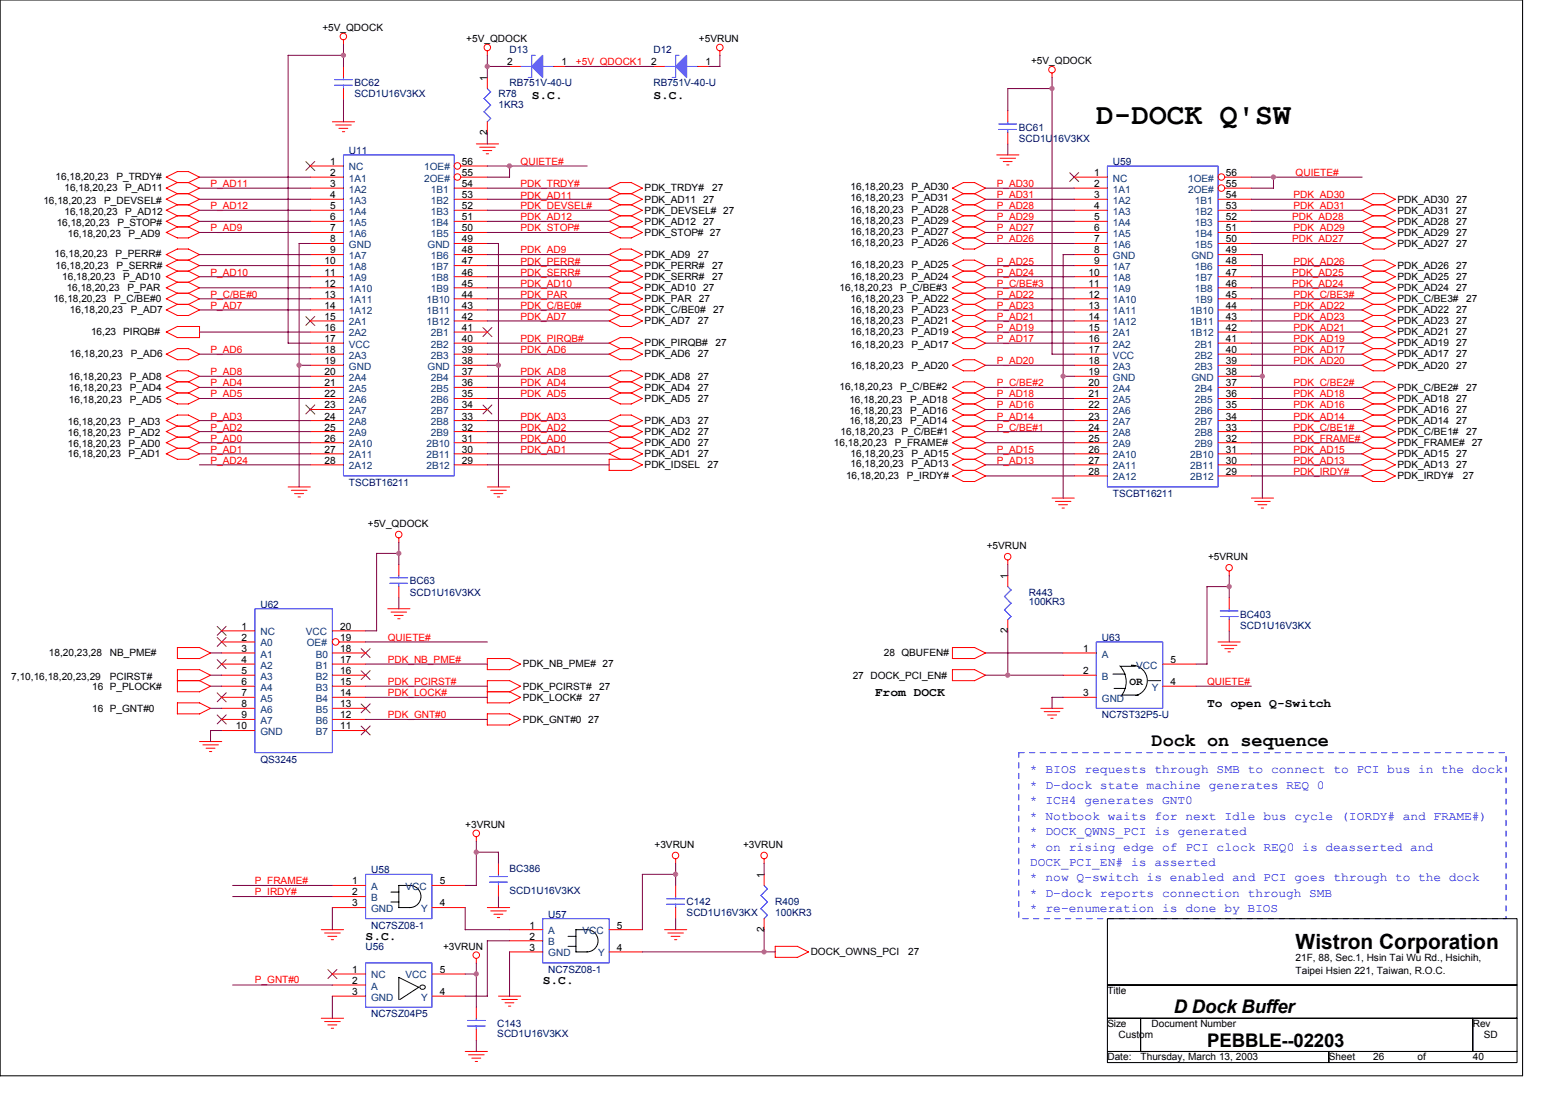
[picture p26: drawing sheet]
<svg xmlns="http://www.w3.org/2000/svg" width="297mm" height="210mm" viewBox="0 0 297 210" stroke-linecap="round" stroke-linejoin="round" font-family="sans-serif">
<defs><g id="words">
<text font-size="5.7" x="208.7" y="23.7">D-DOCK Q'SW</text>
<text font-size="4" x="246.7" y="180.8">Wistron Corporation</text>
<g font-size="3.6">
<text x="219.3" y="142.2">Dock on sequence</text>
<text x="223.5" y="193">D Dock Buffer</text>
<text x="229.8" y="199.4">PEBBLE--02203</text>
</g>
<g font-size="2.3">
<text x="101.2" y="18.8">S.C.</text>
<text x="124.4" y="18.8">S.C.</text>
<text x="166.6" y="132.6">From DOCK</text>
<text x="229.8" y="134.7">To open Q-Switch</text>
<text x="69.6" y="179">S.C.</text>
<text x="103.3" y="187.5">S.C.</text>
</g>
<g font-size="2.3" fill="#00f">
<text x="196.1" y="147.3">* BIOS requests through SMB to connect to PCI bus in the dock</text>
<text x="196.1" y="150.2">* D-dock state machine generates REQ 0</text>
<text x="196.1" y="153.2">* ICH4 generates GNT0</text>
<text x="196.1" y="156.1">* Notbook waits for next Idle bus cycle (IORDY# and FRAME#)</text>
<text x="196.1" y="159.1">* DOCK_QWNS_PCI is generated</text>
<text x="196.1" y="162">* on rising edge of PCI clock REQ0 is deasserted and</text>
<text x="196.1" y="165">DOCK_PCI_EN# is asserted</text>
<text x="196.1" y="167.9">* now Q-switch is enabled and PCI goes through to the dock</text>
<text x="196.1" y="170.8">* D-dock reports connection through SMB</text>
<text x="196.1" y="173.8">* re-enumeration is done by BIOS</text>
</g>
<text font-size="2.1" x="215.1" y="130.4">OR</text>
<g font-size="1.9">
<text x="61.4" y="5.9">+5V_QDOCK</text>
<text x="88.8" y="8">+5V_QDOCK</text>
<text x="133.1" y="8">+5VRUN</text>
<text x="92.8" y="15.4" transform="rotate(-90 92.8 15.4)">1</text>
<text x="96.6" y="12.4">2</text>
<text x="106.9" y="12.4">1</text>
<text x="124" y="12.4">2</text>
<text x="134.3" y="12.4">1</text>
<text x="196.3" y="12.2">+5V_QDOCK</text>
<text x="92.8" y="25.7" transform="rotate(-90 92.8 25.7)">2</text>
<text x="10.6" y="34.4">16,18,20,23</text>
<text x="22.2" y="34.4">P_TRDY#</text>
<text x="62.9" y="31.4">1</text>
<text x="62.9" y="33.5">2</text>
<text x="62.9" y="35.6">3</text>
<text x="87.9" y="33.5">55</text>
<text x="87.9" y="31.4">56</text>
<text x="87.9" y="35.6">54</text>
<text x="208.3" y="33.5">1</text>
<text x="208.3" y="35.6">2</text>
<text x="233.4" y="35.6">55</text>
<text x="233.4" y="33.5">56</text>
<text x="8.3" y="38.8">16,18,20,23</text>
<text x="12.3" y="36.5">16,18,20,23</text>
<text x="12.3" y="40.9">16,18,20,23</text>
<text x="19.9" y="38.8">P_DEVSEL#</text>
<text x="23.9" y="36.5">P_AD11</text>
<text x="23.9" y="40.9">P_AD12</text>
<text x="62.9" y="37.7">4</text>
<text x="62.9" y="39.8">5</text>
<text x="62.9" y="42">6</text>
<text x="87.9" y="42">51</text>
<text x="87.9" y="39.8">52</text>
<text x="87.9" y="37.7">53</text>
<text x="122.7" y="38.6">PDK_AD11</text>
<text x="122.7" y="36.5">PDK_TRDY#</text>
<text x="122.7" y="40.7">PDK_DEVSEL# 27</text>
<text x="133.9" y="38.6">27</text>
<text x="135.6" y="36.5">27</text>
<text x="161.9" y="36.3">16,18,20,23</text>
<text x="161.9" y="38.4">16,18,20,23</text>
<text x="161.9" y="40.5">16,18,20,23</text>
<text x="173.5" y="36.3">P_AD30</text>
<text x="173.5" y="38.4">P_AD31</text>
<text x="173.5" y="40.5">P_AD28</text>
<text x="208.3" y="37.7">3</text>
<text x="208.3" y="39.8">4</text>
<text x="208.3" y="42">5</text>
<text x="233.4" y="42">52</text>
<text x="233.4" y="39.8">53</text>
<text x="233.4" y="37.7">54</text>
<text x="266.1" y="40.7">PDK_AD31</text>
<text x="266.1" y="38.6">PDK_AD30</text>
<text x="277.3" y="40.7">27</text>
<text x="277.3" y="38.6">27</text>
<text x="10.8" y="43">16,18,20,23</text>
<text x="12.9" y="45.1">16,18,20,23</text>
<text x="22.4" y="43">P_STOP#</text>
<text x="24.5" y="45.1">P_AD9</text>
<text x="62.9" y="44.1">7</text>
<text x="62.9" y="46.2">8</text>
<text x="87.9" y="44.1">50</text>
<text x="87.9" y="46.2">49</text>
<text x="122.7" y="42.8">PDK_AD12</text>
<text x="122.7" y="44.9">PDK_STOP# 27</text>
<text x="133.9" y="42.8">27</text>
<text x="161.9" y="46.8">16,18,20,23</text>
<text x="161.9" y="44.7">16,18,20,23</text>
<text x="161.9" y="42.6">16,18,20,23</text>
<text x="173.5" y="46.8">P_AD26</text>
<text x="173.5" y="44.7">P_AD27</text>
<text x="173.5" y="42.6">P_AD29</text>
<text x="208.3" y="44.1">6</text>
<text x="208.3" y="46.2">7</text>
<text x="233.4" y="46.2">50</text>
<text x="233.4" y="44.1">51</text>
<text x="266.1" y="47">PDK_AD27</text>
<text x="266.1" y="44.9">PDK_AD29</text>
<text x="266.1" y="42.8">PDK_AD28</text>
<text x="277.3" y="47">27</text>
<text x="277.3" y="44.9">27</text>
<text x="277.3" y="42.8">27</text>
<text x="10.4" y="48.9">16,18,20,23</text>
<text x="10.6" y="51.2">16,18,20,23</text>
<text x="11.9" y="53.3">16,18,20,23</text>
<text x="22" y="48.9">P_PERR#</text>
<text x="22.2" y="51.2">P_SERR#</text>
<text x="23.4" y="53.3">P_AD10</text>
<text x="61.8" y="50.4">10</text>
<text x="61.8" y="52.5">11</text>
<text x="62.9" y="48.3">9</text>
<text x="87.9" y="52.5">46</text>
<text x="87.9" y="50.4">47</text>
<text x="87.9" y="48.3">48</text>
<text x="122.7" y="49.1">PDK_AD9</text>
<text x="122.7" y="51.2">PDK_PERR#</text>
<text x="122.7" y="53.3">PDK_SERR#</text>
<text x="132.9" y="49.1">27</text>
<text x="135.6" y="51.2">27</text>
<text x="135.6" y="53.3">27</text>
<text x="161.9" y="51">16,18,20,23</text>
<text x="161.9" y="53.3">16,18,20,23</text>
<text x="173.5" y="51">P_AD25</text>
<text x="173.5" y="53.3">P_AD24</text>
<text x="207.3" y="52.5">10</text>
<text x="208.3" y="48.3">8</text>
<text x="208.3" y="50.4">9</text>
<text x="233.4" y="52.5">47</text>
<text x="233.4" y="50.4">48</text>
<text x="233.4" y="48.3">49</text>
<text x="266.1" y="53.3">PDK_AD25</text>
<text x="266.1" y="51.2">PDK_AD26</text>
<text x="277.3" y="53.3">27</text>
<text x="277.3" y="51.2">27</text>
<text x="10.2" y="57.6">16,18,20,23</text>
<text x="12.7" y="55.5">16,18,20,23</text>
<text x="13.3" y="59.7">16,18,20,23</text>
<text x="21.8" y="57.6">P_C/BE#0</text>
<text x="24.3" y="55.5">P_PAR</text>
<text x="24.9" y="59.7">P_AD7</text>
<text x="61.8" y="54.6">12</text>
<text x="61.8" y="56.7">13</text>
<text x="61.8" y="58.8">14</text>
<text x="87.9" y="58.8">43</text>
<text x="87.9" y="56.7">44</text>
<text x="87.9" y="54.6">45</text>
<text x="122.7" y="55.5">PDK_AD10</text>
<text x="122.7" y="57.6">PDK_PAR</text>
<text x="122.7" y="59.7">PDK_C/BE0#</text>
<text x="133.1" y="57.6">27</text>
<text x="133.9" y="55.5">27</text>
<text x="135.8" y="59.7">27</text>
<text x="159.8" y="55.5">16,18,20,23</text>
<text x="161.9" y="57.6">16,18,20,23</text>
<text x="161.9" y="59.7">16,18,20,23</text>
<text x="171.4" y="55.5">P_C/BE#3</text>
<text x="173.5" y="57.6">P_AD22</text>
<text x="173.5" y="59.7">P_AD23</text>
<text x="207.3" y="54.6">11</text>
<text x="207.3" y="56.7">12</text>
<text x="207.3" y="58.8">13</text>
<text x="233.4" y="58.8">44</text>
<text x="233.4" y="56.7">45</text>
<text x="233.4" y="54.6">46</text>
<text x="266.1" y="59.7">PDK_AD22</text>
<text x="266.1" y="55.5">PDK_AD24</text>
<text x="266.1" y="57.6">PDK_C/BE3#</text>
<text x="277.3" y="59.7">27</text>
<text x="277.3" y="55.5">27</text>
<text x="279.2" y="57.6">27</text>
<text x="17.3" y="63.9">16,23 PIRQB#</text>
<text x="61.8" y="60.9">15</text>
<text x="61.8" y="63">16</text>
<text x="61.8" y="65.2">17</text>
<text x="87.9" y="60.9">42</text>
<text x="87.9" y="65.2">40</text>
<text x="87.9" y="63">41</text>
<text x="122.7" y="61.8">PDK_AD7</text>
<text x="122.7" y="66">PDK_PIRQB#</text>
<text x="132.9" y="61.8">27</text>
<text x="136.2" y="66">27</text>
<text x="161.9" y="61.8">16,18,20,23</text>
<text x="161.9" y="63.9">16,18,20,23</text>
<text x="173.5" y="61.8">P_AD21</text>
<text x="173.5" y="63.9">P_AD19</text>
<text x="207.3" y="60.9">14</text>
<text x="207.3" y="63">15</text>
<text x="207.3" y="65.2">16</text>
<text x="233.4" y="63">42</text>
<text x="233.4" y="60.9">43</text>
<text x="233.4" y="65.2">41</text>
<text x="266.1" y="66">PDK_AD19</text>
<text x="266.1" y="63.9">PDK_AD21</text>
<text x="266.1" y="61.8">PDK_AD23</text>
<text x="277.3" y="66">27</text>
<text x="277.3" y="63.9">27</text>
<text x="277.3" y="61.8">27</text>
<text x="13.3" y="68.1">16,18,20,23</text>
<text x="24.9" y="68.1">P_AD6</text>
<text x="61.8" y="67.2">18</text>
<text x="61.8" y="69.4">19</text>
<text x="61.8" y="71.5">20</text>
<text x="87.9" y="71.5">37</text>
<text x="87.9" y="67.2">39</text>
<text x="87.9" y="69.4">38</text>
<text x="122.7" y="68.1">PDK_AD6</text>
<text x="132.9" y="68.1">27</text>
<text x="161.9" y="70.2">16,18,20,23</text>
<text x="161.9" y="66.2">16,18,20,23</text>
<text x="173.5" y="70.2">P_AD20</text>
<text x="173.5" y="66.2">P_AD17</text>
<text x="207.3" y="67.2">17</text>
<text x="207.3" y="69.4">18</text>
<text x="207.3" y="71.5">19</text>
<text x="233.4" y="69.4">39</text>
<text x="233.4" y="67.2">40</text>
<text x="233.4" y="71.5">38</text>
<text x="266.1" y="70.2">PDK_AD20</text>
<text x="266.1" y="68.1">PDK_AD17</text>
<text x="277.3" y="70.2">27</text>
<text x="277.3" y="68.1">27</text>
<text x="13.1" y="72.3">16,18,20,23</text>
<text x="13.1" y="74.4">16,18,20,23</text>
<text x="13.1" y="76.8">16,18,20,23</text>
<text x="24.7" y="72.3">P_AD8</text>
<text x="24.7" y="74.4">P_AD4</text>
<text x="24.7" y="76.8">P_AD5</text>
<text x="61.8" y="73.6">21</text>
<text x="61.8" y="75.7">22</text>
<text x="61.8" y="77.8">23</text>
<text x="87.9" y="77.8">34</text>
<text x="87.9" y="75.7">35</text>
<text x="87.9" y="73.6">36</text>
<text x="122.7" y="74.4">PDK_AD4</text>
<text x="122.7" y="76.5">PDK_AD5</text>
<text x="122.7" y="72.3">PDK_AD8</text>
<text x="132.9" y="74.4">27</text>
<text x="132.9" y="76.5">27</text>
<text x="132.9" y="72.3">27</text>
<text x="159.8" y="74.2">16,18,20,23</text>
<text x="161.7" y="76.8">16,18,20,23</text>
<text x="171.4" y="74.2">P_C/BE#2</text>
<text x="173.3" y="76.8">P_AD18</text>
<text x="207.3" y="73.6">20</text>
<text x="207.3" y="75.7">21</text>
<text x="207.3" y="77.8">22</text>
<text x="233.4" y="77.8">35</text>
<text x="233.4" y="75.7">36</text>
<text x="233.4" y="73.6">37</text>
<text x="266.1" y="76.5">PDK_AD18</text>
<text x="266.1" y="74.4">PDK_C/BE2#</text>
<text x="277.3" y="76.5">27</text>
<text x="279.2" y="74.4">27</text>
<text x="12.9" y="81">16,18,20,23</text>
<text x="12.9" y="83.1">16,18,20,23</text>
<text x="24.5" y="81">P_AD3</text>
<text x="24.5" y="83.1">P_AD2</text>
<text x="61.8" y="79.9">24</text>
<text x="61.8" y="82">25</text>
<text x="87.9" y="82">32</text>
<text x="87.9" y="79.9">33</text>
<text x="122.7" y="82.9">PDK_AD2</text>
<text x="122.7" y="80.8">PDK_AD3</text>
<text x="132.9" y="82.9">27</text>
<text x="132.9" y="80.8">27</text>
<text x="160.1" y="82.9">16,18,20,23</text>
<text x="161.7" y="78.8">16,18,20,23</text>
<text x="161.7" y="80.8">16,18,20,23</text>
<text x="171.6" y="82.9">P_C/BE#1</text>
<text x="173.3" y="78.8">P_AD16</text>
<text x="173.3" y="80.8">P_AD14</text>
<text x="207.3" y="79.9">23</text>
<text x="207.3" y="82">24</text>
<text x="233.4" y="82">33</text>
<text x="233.4" y="79.9">34</text>
<text x="266.1" y="78.6">PDK_AD16</text>
<text x="266.1" y="80.8">PDK_AD14</text>
<text x="266.1" y="82.9">PDK_C/BE1#</text>
<text x="277.3" y="78.6">27</text>
<text x="277.3" y="80.8">27</text>
<text x="279.2" y="82.9">27</text>
<text x="12.9" y="85.2">16,18,20,23</text>
<text x="12.9" y="87.1">16,18,20,23</text>
<text x="24.5" y="85.2">P_AD0</text>
<text x="24.5" y="87.1">P_AD1</text>
<text x="61.8" y="84.1">26</text>
<text x="61.8" y="86.2">27</text>
<text x="61.8" y="88.3">28</text>
<text x="87.9" y="88.3">29</text>
<text x="87.9" y="86.2">30</text>
<text x="87.9" y="84.1">31</text>
<text x="122.7" y="85">PDK_AD0</text>
<text x="122.7" y="87.1">PDK_AD1</text>
<text x="122.7" y="89.2">PDK_IDSEL</text>
<text x="132.9" y="85">27</text>
<text x="132.9" y="87.1">27</text>
<text x="134.7" y="89.2">27</text>
<text x="158.8" y="85">16,18,20,23</text>
<text x="161.9" y="87.1">16,18,20,23</text>
<text x="161.9" y="89">16,18,20,23</text>
<text x="170.4" y="85">P_FRAME#</text>
<text x="173.5" y="87.1">P_AD15</text>
<text x="173.5" y="89">P_AD13</text>
<text x="207.3" y="84.1">25</text>
<text x="207.3" y="86.2">26</text>
<text x="207.3" y="88.3">27</text>
<text x="233.4" y="88.3">30</text>
<text x="233.4" y="86.2">31</text>
<text x="233.4" y="84.1">32</text>
<text x="266.1" y="87.1">PDK_AD15</text>
<text x="266.1" y="89.2">PDK_AD13</text>
<text x="266.1" y="85">PDK_FRAME# 27</text>
<text x="277.3" y="87.1">27</text>
<text x="277.3" y="89.2">27</text>
<text x="161.1" y="91.3">16,18,20,23</text>
<text x="172.7" y="91.3">P_IRDY#</text>
<text x="207.3" y="90.4">28</text>
<text x="233.4" y="90.4">29</text>
<text x="266.1" y="91.3">PDK_IRDY#</text>
<text x="278.5" y="91.3">27</text>
<text x="70" y="100.4">+5V_QDOCK</text>
<text x="187.9" y="104.6">+5VRUN</text>
<text x="230" y="106.7">+5VRUN</text>
<text x="191.9" y="110.3" transform="rotate(-90 191.9 110.3)">1</text>
<text x="46" y="120">1</text>
<text x="64.8" y="120">20</text>
<text x="9.3" y="125">18,20,23,28</text>
<text x="20.9" y="125">NB_PME#</text>
<text x="46" y="122.1">2</text>
<text x="46" y="124.2">3</text>
<text x="64.8" y="122.1">19</text>
<text x="64.8" y="124.2">18</text>
<text x="168.3" y="125">28 QBUFEN#</text>
<text x="191.9" y="120.6" transform="rotate(-90 191.9 120.6)">2</text>
<text x="206.2" y="124.2">1</text>
<text x="2.2" y="129.5">7,10,16,18,20,23,29</text>
<text x="17.5" y="131.3">16 P_PLOCK#</text>
<text x="20.9" y="129.5">PCIRST#</text>
<text x="46" y="126.3">4</text>
<text x="46" y="128.4">5</text>
<text x="46" y="130.5">6</text>
<text x="64.8" y="126.3">17</text>
<text x="64.8" y="128.4">16</text>
<text x="64.8" y="130.5">15</text>
<text x="99.5" y="127.1">PDK_NB_PME# 27</text>
<text x="99.5" y="131.3">PDK_PCIRST#</text>
<text x="114.1" y="131.3">27</text>
<text x="162.4" y="129.2">27 DOCK_PCI_EN#</text>
<text x="206.2" y="128.4">2</text>
<text x="222.9" y="126.3">5</text>
<text x="222.9" y="130.5">4</text>
<text x="17.5" y="135.6">16 P_GNT#0</text>
<text x="46" y="132.6">7</text>
<text x="46" y="134.7">8</text>
<text x="46" y="136.8">9</text>
<text x="64.8" y="132.6">14</text>
<text x="64.8" y="134.7">13</text>
<text x="64.8" y="136.8">12</text>
<text x="99.5" y="133.5">PDK_LOCK#</text>
<text x="99.5" y="137.7">PDK_GNT#0 27</text>
<text x="112.2" y="133.5">27</text>
<text x="206.2" y="132.6">3</text>
<text x="44.9" y="138.9">10</text>
<text x="64.8" y="138.9">11</text>
<text x="88.6" y="157.7">+3VRUN</text>
<text x="124.6" y="161.5">+3VRUN</text>
<text x="141.5" y="161.5">+3VRUN</text>
<text x="145.5" y="167.2" transform="rotate(-90 145.5 167.2)">1</text>
<text x="67.1" y="168.4">1</text>
<text x="67.1" y="170.6">2</text>
<text x="67.1" y="172.7">3</text>
<text x="83.7" y="168.4">5</text>
<text x="83.7" y="172.7">4</text>
<text x="100.8" y="176.9">1</text>
<text x="100.8" y="179">2</text>
<text x="117.5" y="176.9">5</text>
<text x="145.5" y="177.5" transform="rotate(-90 145.5 177.5)">2</text>
<text x="67.1" y="185.3">1</text>
<text x="83.7" y="185.3">5</text>
<text x="84.4" y="180.9">+3VRUN</text>
<text x="100.8" y="181.1">3</text>
<text x="117.5" y="181.1">4</text>
<text x="154.4" y="181.9">DOCK_OWNS_PCI</text>
<text x="172.9" y="181.9">27</text>
<text x="246.7" y="183">21F, 88, Sec.1, Hsin Tai Wu Rd., Hsichih,</text>
<text x="246.7" y="185.5">Taipei Hsien 221, Taiwan, R.O.C.</text>
<text x="67.1" y="187.4">2</text>
<text x="67.1" y="189.5">3</text>
<text x="83.7" y="189.5">4</text>
<text x="210.9" y="189.3">Title</text>
<text x="210.9" y="195.6">Size</text>
<text x="213" y="197.8">Custom</text>
<text x="219.3" y="195.6">Document Number</text>
<text x="280.4" y="195.6">Rev</text>
<text x="282.5" y="197.8">SD</text>
<text x="210.9" y="202">Date:</text>
<text x="217.2" y="202">Thursday, March 13, 2003</text>
<text x="253" y="202">Sheet</text>
<text x="261.4" y="202">26</text>
<text x="269.9" y="202">of</text>
<text x="280.4" y="202">40</text>
</g>
<g font-size="1.9" fill="#000080">
<text x="97" y="10.1">D13</text>
<text x="124.4" y="10.1">D12</text>
<text x="67.5" y="16.4">BC62</text>
<text x="97" y="16.4">RB751V-40-U</text>
<text x="124.4" y="16.4">RB751V-40-U</text>
<text x="67.5" y="18.6">SCD1U16V3KX</text>
<text x="94.9" y="18.6">R78</text>
<text x="94.9" y="20.7">1KR3</text>
<text x="66.4" y="29.3">U11</text>
<text x="194" y="24.9">BC61</text>
<text x="194" y="27">SCD1U16V3KX</text>
<text x="211.9" y="31.4">U59</text>
<text x="66.4" y="92.6">TSCBT16211</text>
<text x="211.9" y="94.7">TSCBT16211</text>
<text x="78" y="111.3">BC63</text>
<text x="78" y="113.4">SCD1U16V3KX</text>
<text x="195.9" y="113.4">R443</text>
<text x="49.6" y="115.7">U62</text>
<text x="195.9" y="115.3">100KR3</text>
<text x="236.2" y="117.6">BC403</text>
<text x="236.2" y="119.8">SCD1U16V3KX</text>
<text x="209.8" y="122.1">U63</text>
<text x="209.8" y="136.8">NC7ST32P5-U</text>
<text x="49.6" y="145.3">QS3245</text>
<text x="70.7" y="166.3">U58</text>
<text x="97" y="166.1">BC386</text>
<text x="97" y="170.3">SCD1U16V3KX</text>
<text x="130.7" y="172.5">C142</text>
<text x="147.6" y="172.5">R409</text>
<text x="70.7" y="176.9">NC7SZ08-1</text>
<text x="104.4" y="174.8">U57</text>
<text x="130.7" y="174.6">SCD1U16V3KX</text>
<text x="147.6" y="174.6">100KR3</text>
<text x="69.6" y="180.9">U56</text>
<text x="104.4" y="185.3">NC7SZ08-1</text>
<text x="70.7" y="193.8">NC7SZ04P5</text>
<text x="94.7" y="195.6">C143</text>
<text x="94.7" y="197.5">SCD1U16V3KX</text>
</g>
<g font-size="1.9" fill="#f00">
<text x="109.7" y="12.4">+5V_QDOCK1</text>
<text x="40.1" y="35.6">P_AD11</text>
<text x="99.1" y="35.6">PDK_TRDY#</text>
<text x="99.1" y="31.4">QUIETE#</text>
<text x="189.8" y="35.6">P_AD30</text>
<text x="246.7" y="33.5">QUIETE#</text>
<text x="40.1" y="39.9">P_AD12</text>
<text x="99.1" y="39.9">PDK_DEVSEL#</text>
<text x="99.1" y="42">PDK_AD12</text>
<text x="99.1" y="38">PDK_AD11</text>
<text x="189.8" y="37.7">P_AD31</text>
<text x="189.8" y="39.9">P_AD28</text>
<text x="189.8" y="42">P_AD29</text>
<text x="246.1" y="42">PDK_AD28</text>
<text x="246.3" y="39.9">PDK_AD31</text>
<text x="246.3" y="37.7">PDK_AD30</text>
<text x="40.1" y="44.1">P_AD9</text>
<text x="99.1" y="44.1">PDK_STOP#</text>
<text x="189.8" y="44.1">P_AD27</text>
<text x="189.8" y="46.2">P_AD26</text>
<text x="246.1" y="46.2">PDK_AD27</text>
<text x="246.3" y="44.1">PDK_AD29</text>
<text x="40.1" y="52.5">P_AD10</text>
<text x="99.1" y="52.5">PDK_SERR#</text>
<text x="99.1" y="50.4">PDK_PERR#</text>
<text x="99.1" y="48.3">PDK_AD9</text>
<text x="189.8" y="50.4">P_AD25</text>
<text x="189.8" y="52.5">P_AD24</text>
<text x="246.1" y="52.5">PDK_AD25</text>
<text x="246.3" y="50.4">PDK_AD26</text>
<text x="40.1" y="56.7">P_C/BE#0</text>
<text x="40.1" y="58.8">P_AD7</text>
<text x="99.1" y="54.6">PDK_AD10</text>
<text x="99.1" y="56.7">PDK_PAR</text>
<text x="99.1" y="58.8">PDK_C/BE0#</text>
<text x="189.8" y="56.7">P_AD22</text>
<text x="189.8" y="54.6">P_C/BE#3</text>
<text x="189.8" y="58.8">P_AD23</text>
<text x="246.1" y="54.6">PDK_AD24</text>
<text x="246.3" y="58.8">PDK_AD22</text>
<text x="246.3" y="56.7">PDK_C/BE3#</text>
<text x="99.1" y="65.2">PDK_PIRQB#</text>
<text x="99.1" y="60.9">PDK_AD7</text>
<text x="189.8" y="60.9">P_AD21</text>
<text x="189.8" y="65.2">P_AD17</text>
<text x="189.8" y="63">P_AD19</text>
<text x="246.3" y="63">PDK_AD21</text>
<text x="246.3" y="65.2">PDK_AD19</text>
<text x="246.3" y="60.9">PDK_AD23</text>
<text x="40.1" y="71.5">P_AD8</text>
<text x="40.1" y="67.3">P_AD6</text>
<text x="99.1" y="71.5">PDK_AD8</text>
<text x="99.1" y="67.3">PDK_AD6</text>
<text x="189.8" y="69.4">P_AD20</text>
<text x="246.3" y="69.4">PDK_AD20</text>
<text x="246.3" y="67.3">PDK_AD17</text>
<text x="40.1" y="75.7">P_AD5</text>
<text x="40.1" y="73.6">P_AD4</text>
<text x="99.1" y="75.7">PDK_AD5</text>
<text x="99.1" y="73.6">PDK_AD4</text>
<text x="189.8" y="77.8">P_AD16</text>
<text x="189.8" y="75.7">P_AD18</text>
<text x="189.8" y="73.6">P_C/BE#2</text>
<text x="246.3" y="73.6">PDK_C/BE2#</text>
<text x="246.3" y="77.8">PDK_AD16</text>
<text x="246.3" y="75.7">PDK_AD18</text>
<text x="40.1" y="79.9">P_AD3</text>
<text x="40.1" y="82">P_AD2</text>
<text x="99.1" y="82">PDK_AD2</text>
<text x="99.1" y="79.9">PDK_AD3</text>
<text x="189.8" y="79.9">P_AD14</text>
<text x="189.8" y="82">P_C/BE#1</text>
<text x="246.3" y="79.9">PDK_AD14</text>
<text x="246.3" y="82">PDK_C/BE1#</text>
<text x="40.1" y="86.2">P_AD1</text>
<text x="40.1" y="84.1">P_AD0</text>
<text x="40.1" y="88.3">P_AD24</text>
<text x="99.1" y="84.1">PDK_AD0</text>
<text x="99.1" y="86.2">PDK_AD1</text>
<text x="189.8" y="86.2">P_AD15</text>
<text x="189.8" y="88.3">P_AD13</text>
<text x="246.3" y="88.3">PDK_AD13</text>
<text x="246.3" y="84.1">PDK_FRAME#</text>
<text x="246.3" y="86.2">PDK_AD15</text>
<text x="246.3" y="90.4">PDK_IRDY#</text>
<text x="73.8" y="122.1">QUIETE#</text>
<text x="73.8" y="130.5">PDK_PCIRST#</text>
<text x="73.8" y="126.3">PDK_NB_PME#</text>
<text x="229.8" y="130.5">QUIETE#</text>
<text x="73.8" y="132.6">PDK_LOCK#</text>
<text x="73.8" y="136.8">PDK_GNT#0</text>
<text x="48.5" y="170.6">P_IRDY#</text>
<text x="48.5" y="168.4">P_FRAME#</text>
<text x="48.5" y="187.2">P_GNT#0</text>
</g>
<g font-size="1.9" fill="#004080">
<text x="66.4" y="32.5">NC</text>
<text x="66.4" y="34.6">1A1</text>
<text x="80.8" y="34.6">2OE#</text>
<text x="80.8" y="32.5">1OE#</text>
<text x="211.9" y="34.6">NC</text>
<text x="226.2" y="34.6">1OE#</text>
<text x="66.4" y="36.7">1A2</text>
<text x="66.4" y="38.8">1A3</text>
<text x="66.4" y="40.9">1A4</text>
<text x="82" y="40.9">1B3</text>
<text x="82" y="38.8">1B2</text>
<text x="82" y="36.7">1B1</text>
<text x="211.9" y="36.7">1A1</text>
<text x="211.9" y="38.8">1A2</text>
<text x="211.9" y="40.9">1A3</text>
<text x="226.2" y="36.7">2OE#</text>
<text x="227.5" y="40.9">1B2</text>
<text x="227.5" y="38.8">1B1</text>
<text x="66.4" y="43">1A5</text>
<text x="66.4" y="45.1">1A6</text>
<text x="66.4" y="47.2">GND</text>
<text x="81.4" y="47.2">GND</text>
<text x="82" y="45.1">1B5</text>
<text x="82" y="43">1B4</text>
<text x="211.9" y="43">1A4</text>
<text x="211.9" y="45.1">1A5</text>
<text x="211.9" y="47.2">1A6</text>
<text x="227.5" y="47.2">1B5</text>
<text x="227.5" y="45.1">1B4</text>
<text x="227.5" y="43">1B3</text>
<text x="66.4" y="49.3">1A7</text>
<text x="66.4" y="51.5">1A8</text>
<text x="66.4" y="53.6">1A9</text>
<text x="82" y="53.6">1B8</text>
<text x="82" y="51.5">1B7</text>
<text x="82" y="49.3">1B6</text>
<text x="211.9" y="49.3">GND</text>
<text x="211.9" y="51.5">1A7</text>
<text x="211.9" y="53.6">1A8</text>
<text x="226.9" y="49.3">GND</text>
<text x="227.5" y="53.6">1B7</text>
<text x="227.5" y="51.5">1B6</text>
<text x="66.4" y="55.7">1A10</text>
<text x="66.4" y="57.8">1A11</text>
<text x="66.4" y="59.9">1A12</text>
<text x="81.2" y="59.9">1B11</text>
<text x="81.2" y="57.8">1B10</text>
<text x="82" y="55.7">1B9</text>
<text x="211.9" y="55.7">1A9</text>
<text x="211.9" y="57.8">1A10</text>
<text x="211.9" y="59.9">1A11</text>
<text x="226.6" y="59.9">1B10</text>
<text x="227.5" y="57.8">1B9</text>
<text x="227.5" y="55.7">1B8</text>
<text x="66.4" y="62">2A1</text>
<text x="66.4" y="64.1">2A2</text>
<text x="81.2" y="62">1B12</text>
<text x="82" y="64.1">2B1</text>
<text x="211.9" y="62">1A12</text>
<text x="211.9" y="64.1">2A1</text>
<text x="226.6" y="64.1">1B12</text>
<text x="226.6" y="62">1B11</text>
<text x="66.4" y="66.2">VCC</text>
<text x="66.4" y="68.3">2A3</text>
<text x="66.4" y="70.4">GND</text>
<text x="81.4" y="70.4">GND</text>
<text x="82" y="68.3">2B3</text>
<text x="82" y="66.2">2B2</text>
<text x="211.9" y="66.2">2A2</text>
<text x="211.9" y="68.3">VCC</text>
<text x="211.9" y="70.4">2A3</text>
<text x="227.5" y="70.4">2B3</text>
<text x="227.5" y="68.3">2B2</text>
<text x="227.5" y="66.2">2B1</text>
<text x="66.4" y="72.5">2A4</text>
<text x="66.4" y="74.6">2A5</text>
<text x="66.4" y="76.8">2A6</text>
<text x="82" y="76.8">2B6</text>
<text x="82" y="74.6">2B5</text>
<text x="82" y="72.5">2B4</text>
<text x="211.9" y="72.5">GND</text>
<text x="211.9" y="74.6">2A4</text>
<text x="211.9" y="76.8">2A5</text>
<text x="226.9" y="72.5">GND</text>
<text x="227.5" y="76.8">2B5</text>
<text x="227.5" y="74.6">2B4</text>
<text x="66.4" y="78.8">2A7</text>
<text x="66.4" y="81">2A8</text>
<text x="66.4" y="83.1">2A9</text>
<text x="82" y="83.1">2B9</text>
<text x="82" y="81">2B8</text>
<text x="82" y="78.8">2B7</text>
<text x="211.9" y="78.8">2A6</text>
<text x="211.9" y="81">2A7</text>
<text x="211.9" y="83.1">2A8</text>
<text x="227.5" y="83.1">2B8</text>
<text x="227.5" y="81">2B7</text>
<text x="227.5" y="78.8">2B6</text>
<text x="66.4" y="85.2">2A10</text>
<text x="66.4" y="87.3">2A11</text>
<text x="66.4" y="89.4">2A12</text>
<text x="81.2" y="89.4">2B12</text>
<text x="81.2" y="87.3">2B11</text>
<text x="81.2" y="85.2">2B10</text>
<text x="211.9" y="85.2">2A9</text>
<text x="211.9" y="87.3">2A10</text>
<text x="211.9" y="89.4">2A11</text>
<text x="226.6" y="89.4">2B11</text>
<text x="226.6" y="87.3">2B10</text>
<text x="227.5" y="85.2">2B9</text>
<text x="211.9" y="91.5">2A12</text>
<text x="226.6" y="91.5">2B12</text>
<text x="49.6" y="121">NC</text>
<text x="49.6" y="123.1">A0</text>
<text x="49.6" y="125.2">A1</text>
<text x="58.2" y="121">VCC</text>
<text x="58.4" y="123.1">OE#</text>
<text x="60.1" y="125.2">B0</text>
<text x="209.8" y="125.2">A</text>
<text x="49.6" y="127.3">A2</text>
<text x="49.6" y="129.5">A3</text>
<text x="49.6" y="131.6">A4</text>
<text x="60.1" y="127.3">B1</text>
<text x="60.1" y="129.5">B2</text>
<text x="60.1" y="131.6">B3</text>
<text x="209.8" y="129.5">B</text>
<text x="216.3" y="127.3">VCC</text>
<text x="219.3" y="131.6">Y</text>
<text x="49.6" y="133.7">A5</text>
<text x="49.6" y="135.8">A6</text>
<text x="49.6" y="137.9">A7</text>
<text x="60.1" y="133.7">B4</text>
<text x="60.1" y="135.8">B5</text>
<text x="60.1" y="137.9">B6</text>
<text x="209.8" y="133.7">GND</text>
<text x="49.6" y="140">GND</text>
<text x="60.1" y="140">B7</text>
<text x="70.7" y="169.5">A</text>
<text x="70.7" y="171.6">B</text>
<text x="70.7" y="173.7">GND</text>
<text x="77.2" y="169.5">VCC</text>
<text x="80.2" y="173.7">Y</text>
<text x="104.4" y="177.9">A</text>
<text x="110.9" y="177.9">VCC</text>
<text x="104.4" y="180">B</text>
<text x="104.4" y="182.2">GND</text>
<text x="113.9" y="182.2">Y</text>
<text x="70.7" y="186.4">NC</text>
<text x="70.7" y="188.5">A</text>
<text x="70.7" y="190.6">GND</text>
<text x="77.2" y="186.4">VCC</text>
<text x="80.2" y="190.6">Y</text>
</g>
</g></defs>
<g fill="none" stroke="#000" stroke-width=".19">
<path d="M0 0h289.9v204.9h-289.9zM211.9 128.4h2.3M212.1 131.1h2.1M213.2 126.8a4.4 4.4 0 0 1 .2 5.9M213.4 126.9h2.8M213.6 132.4h3.2M215.5 126.7a2.94 2.94 0 0 1 2.9 2.5 2.94 2.94 0 0 1-2.1 3.3M218.7 129.6h2.3M74.4 169.9h1.5M74.4 171.8h1.5M78 172.9a2.11 2.11 0 0 0 2.2-2.1 2.11 2.11 0 0 0-2.2-2.1h-2.1v4.2h2.2M108.2 178.4h1.5"/>
<path d="M109.6 177.1h2.2a2.12 2.12 0 0 1 2.1 2.1 2.12 2.12 0 0 1-2.1 2.1M109.7 177.1v4.2h2.1M210.9 175h78v12.6h-78zM79.7 188l-3.6 2.4M79.8 188.1l-3.9-1.9v4.2M108.2 180.3h1.5M210.9 187.6h78v6.4h-78zM210.9 194h6.3v6.3h-6.3zM217.2 194h63.2v6.3h-63.2zM280.4 194h8.5v6.3h-8.5zM210.9 200.3h42.1v2.1h-42.1zM253 200.3h35.9v2.1h-35.9z"/>
<circle cx="80.5" cy="188" r=".48"/>
</g>
<path d="M194 143.4h92.8v31.6h-92.8v-31.6" fill="none" stroke="#00f" stroke-width=".19" stroke-dasharray="1 1 1 1 1 1 1 1"/>
<g fill="none" stroke="#f00" stroke-width=".19">
<path d="M65.4 7.6v.8M65.4 12.6v2.2M65.4 16.9v2.1M92.8 9.7v.9M92.8 14.7v2.2M97 12.7h2.1M105.4 12.7h2.2M124.4 12.7h2.1M132.9 12.7h2.1M137.1 9.7v.9M200.3 13.9v.9M31.6 33.7l2.2 1.1"/>
<path d="M31.6 35.8l2.2 1.1-2.1 1.1 2.1 1M33.8 34.8h2.1l2.1 1.1M33.8 36.9h2.1l2.1 1.1M33.8 39h2.1l2.1 1.1M33.8 32.7h2.1l2.1 1.1M33.8 32.7l-2.1 1M33.8 34.8l-2.1 1M33.8 39l-2.1 1 2.1 1.1M38 33.7l-2.1 1.1M38 38l-2.1 1M38 35.8l-2.1 1.1M59.1 31.6h6.3"/>
<path d="M59.1 33.7h6.3M59.1 35.8h6.3M59.1 38h6.3M63.3 23.2h4.2M63.9 23.8h3M64.5 24.4h1.7M65.2 25.1h.4M86.5 35.8h6.3M86.5 38h6.3M87.7 31.6h5.1M87.7 33.7h5.1M90.7 27.4h4.2"/>
<path d="M91.3 28h3M91.9 28.7h1.7M92.6 29.3h.4M92.8 23.2v2.1M116 35.8l2.1 1.1h2.1M116 37.9l2.1 1.1h2.1M118.1 34.8h2.1M118.1 36.9l-2.1 1.1M118.1 34.8l-2.1 1M118.1 39l-2.1 1M120.2 34.8l2.1 1-2.1 1.1 2.1 1.1M122.3 38l-2.1 1 2.1 1.1"/>
<path d="M181.3 35.8l2.1 1.1-2 1.1M181.3 37.9l2.1 1.1M183.4 36.9h2.2M183.4 39h2.2M183.4 34.8h2.2M183.5 34.8l-2.1 1M183.5 39l-2.1 1M185.6 34.8l2.1 1.1M187.7 35.8l-2.2 1.1 2.2 1.1M187.7 38l-2.2 1 2.2 1.1M189.8 29.5h4.2M190.4 30.1h3"/>
<path d="M191 30.8h1.7M191.7 31.4h.4M191.9 21.1v2.1M191.9 25.3v2.1M204.5 33.7h6.4M204.5 35.8h6.4M204.5 38h6.4M231.9 38h6.4M233.2 33.7h5.1M233.2 35.8h5.1M261.4 36.9h2.2l2.1 1.1M261.5 39l-2.2 1 2.1 1.1h2.2l2.1 1.1"/>
<path d="M261.5 36.9l-2.2 1 2.1 1.1h2.2l2.1 1.1M265.7 38l-2.2 1M31.6 48.5l2.2 1.1M31.6 50.6l2.2 1-2.2 1.1 2.2 1-2.1 1.1M31.6 54.8l2.2 1.1-2.1 1M31.6 42.1l2.2 1.1-2.1 1.1 2.1 1M31.6 56.9l2.2 1.1M31.7 48.5l2.1-1.1h2.1l2.1 1.1M33.8 49.6h2.1l2.1 1M33.8 53.8h2.1l2.1 1M33.8 55.9h2.1l2.1 1M33.8 41.1h2.1l2.1 1.1"/>
<path d="M33.8 43.2h2.1l2.1 1.1M33.8 51.6h2.1l2.1 1.1M33.8 58h2.1l2.1 1.1M33.8 45.3h2.1M33.8 41.1l-2.1 1.1M33.8 49.5l-2.1 1.1M33.8 58l-2.1 1 2.1 1.1M38 48.5l-2.1 1.1M38 54.8l-2.1 1.1M38 42.2l-2.1 1M38 50.6l-2.1 1.1M38 56.9l-2.1 1.1"/>
<path d="M38 40l-2.1 1.1M38 44.3l-2.1 1M38 52.7l-2.1 1.1M38 59l-2.1 1.1M59.1 40h6.3M59.1 42.2h6.3M59.1 44.3h6.3M59.1 46.4h6.3M59.1 48.5h6.3M59.1 50.6h6.3M59.1 52.7h6.3M59.1 54.8h6.3"/>
<path d="M59.1 56.9h6.3M59.1 59h6.3M86.5 40h6.3M86.5 42.2h6.3M86.5 44.3h6.3M86.5 46.4h6.3M86.5 48.5h6.3M86.5 50.6h6.3M86.5 52.7h6.3M86.5 54.8h6.3M86.5 56.9h6.3M86.5 59h6.3"/>
<path d="M116 48.5l2.1 1.1h2.1M116 52.7l2.1 1.1h2.1M116 54.8l2.1 1.1h2.1M116 40l2.1 1.1h2.1M116 42.1l2.1 1.1h2.1M116 50.6l2.1 1h2.1M116 59l2.1 1.1h2.1M116 56.9l2.1 1.1h2.1M116 44.3l2.1 1h2.1l2.1-1M118.1 47.4h2.1M118.1 53.7l-2.1 1.1M118.1 47.4l-2.1 1.1"/>
<path d="M118.1 41.1l-2.1 1.1M118.1 49.5l-2.1 1.1M118.1 51.6l-2.1 1.1M118.1 55.8l-2.1 1.1M118.1 58l-2.1 1M118.1 43.2l-2.1 1.1M120.2 53.8l2.1 1-2.1 1.1M120.2 47.4l2.1 1.1-2.1 1.1 2.1 1-2.1 1.1 2.1 1M120.2 55.9l2.1 1-2.1 1.1 2.1 1.1M122.3 40l-2.1 1.1 2.1 1.1-2.1 1 2.1 1.1M122.3 52.7l-2.1 1.1M122.3 59l-2.1 1.1"/>
<path d="M181.3 50.6l2.1 1-2 1.1M181.3 52.7l2.1 1.1-2 1M181.3 54.8l2.1 1.1-2 1M181.3 56.9l2.1 1.1M181.3 59l2.1 1.1-2 1M181.3 44.3l2.2 1-2.1 1.1M181.3 46.4l2.1 1M181.3 42.1l2.2 1.1-2.1 1.1M181.3 40l2.1 1.1M183.4 47.4h2.2M183.4 53.8h2.2M183.4 55.9h2.2"/>
<path d="M183.4 41.1h2.2M183.4 43.2h2.2M183.4 51.6h2.2M183.4 58h2.2M183.4 45.3h2.2M183.4 49.6h2.2M183.5 49.5l-2.1 1.1M183.5 58l-2.1 1M183.5 41.1l-2.1 1.1M185.6 49.6l2.1 1M185.6 53.8l2.1 1M185.6 55.9l2.1 1"/>
<path d="M187.7 50.6l-2.2 1.1 2.2 1M187.7 52.7l-2.2 1.1M187.7 54.8l-2.2 1.1M187.7 56.9l-2.2 1.1 2.2 1.1M187.7 59l-2.2 1.1M187.7 44.3l-2.1 1 2.1 1.1M187.7 46.4l-2.2 1.1M187.7 42.2l-2.1 1 2.1 1.1M187.7 40l-2.1 1.1 2.1 1.1M204.5 40h6.4M204.5 42.2h6.4M204.5 44.3h6.4"/>
<path d="M204.5 46.4h6.4M204.5 48.5h6.4M204.5 50.6h6.4M204.5 52.7h6.4M204.5 54.8h6.4M204.5 56.9h6.4M204.5 59h6.4M231.9 40h6.4M231.9 42.2h6.4M231.9 44.3h6.4M231.9 46.4h6.4M231.9 48.5h6.4"/>
<path d="M231.9 50.6h6.4M231.9 52.7h6.4M231.9 54.8h6.4M231.9 56.9h6.4M231.9 59h6.4M259.3 54.8l2.1 1.1h2.2l2.1 1M259.3 42.1l2.1 1.1h2.2l2.1 1.1M259.3 50.6l2.1 1h2.2l2.1 1.1M259.3 56.9l2.1 1.1h2.2l2.1 1.1M261.4 49.6h2.2l2.1 1M261.5 45.3l-2.2 1.1 2.1 1h2.2M261.5 51.6l-2.2 1.1 2.1 1.1h2.2l2.1 1"/>
<path d="M261.5 58l-2.2 1 2.1 1.1h2.2l2.1 1.1M261.5 43.2l-2.2 1.1 2.1 1h2.2l2.1 1.1M261.5 53.7l-2.1 1.1M261.5 49.5l-2.1 1.1M261.5 41.1l-2.1 1.1M261.5 55.8l-2.1 1.1M265.7 59l-2.2 1.1M265.7 54.8l-2.2 1.1M265.7 52.7l-2.2 1.1M265.7 50.6l-2.2 1.1M265.7 46.4l-2.2 1.1M265.7 44.3l-2.2 1"/>
<path d="M265.7 42.2l-2.2 1M265.7 40l-2.2 1.1M265.7 56.9l-2.2 1.1M31.6 63.2l2.2 1.1M31.6 71.6l2.2 1.1M31.6 75.9l2.2 1M33.8 72.7h2.1l2.1 1.1M33.8 74.8h2.1l2.1 1.1M33.8 76.9h2.1M33.8 68.5h2.1M33.8 60.1h2.1M33.8 66.4h2.1l2.1 1.1"/>
<path d="M33.8 70.6h2.1l2.1 1.1M33.8 79.1h2.1l2.1 1M33.8 66.4l-2.1 1.1 2.1 1M33.8 70.6l-2.1 1.1M33.8 72.7l-2.1 1.1 2.1 1-2.1 1.1M33.8 79l-2.1 1.1 2.1 1.1-2.1 1 2.1 1.1-2.1 1M38 62.2v2.1h-4.2M38 67.5l-2.1 1M38 71.7l-2.1 1M38 73.8l-2.1 1.1M38 75.9l-2.1 1.1M38 62.2h-4.2l-2.1 1"/>
<path d="M59.1 61.1h6.3M59.1 63.2h6.3M59.1 65.4h6.3M59.1 67.5h6.3M59.1 69.6h6.3M59.1 71.7h6.3M59.1 73.8h6.3M59.1 75.9h6.3M59.1 78h6.3M86.5 61.1h6.3M86.5 63.2h6.3M86.5 65.4h6.3"/>
<path d="M86.5 67.5h6.3M86.5 69.6h6.3M86.5 71.7h6.3M86.5 73.8h6.3M86.5 75.9h6.3M86.5 78h6.3M116 61.1l2.1 1.1h2.1M116 71.6l2.1 1.1h2.1M116 73.8l2.1 1h2.1M116 75.9l2.1 1h2.1M116 65.3l2.1 1.1h2.1M116 67.4l2.1 1.1h2.1"/>
<path d="M118.1 64.3h2.1M118.1 70.6h2.1M118.1 79.1h2.1M118.1 72.7l-2.1 1.1M118.1 74.8l-2.1 1.1M118.1 66.4l-2.1 1.1M118.1 70.6l-2.1 1.1M118.1 60.1l-2.1 1M118.1 64.3l-2.1 1.1M118.1 79l-2.1 1.1M120.2 70.6l2.1 1.1-2.1 1 2.1 1.1M120.2 74.8l2.1 1.1-2.1 1.1"/>
<path d="M120.2 60.1l2.1 1.1M120.2 64.3l2.1 1.1M120.2 79.1l2.1 1-2.1 1.1M122.3 73.8l-2.1 1.1M122.3 65.4l-2.1 1 2.1 1.1M122.3 67.5l-2.1 1M122.3 61.1l-2.1 1.1M181.3 61.1l2.1 1.1-2 1M181.3 63.2l2.1 1.1M181.3 69.6l2.1 1M181.3 73.8l2.1 1-2 1.1M181.3 75.9l2.1 1-2 1.1"/>
<path d="M181.3 78l2.1 1.1M181.3 65.3l2.1 1.1M183.4 62.2h2.2M183.4 64.3h2.2M183.4 74.8h2.2M183.4 76.9h2.2M183.4 60.1h2.2M183.4 79.1h2.2M183.4 72.7h2.2M183.5 72.7l-2.1 1.1M183.5 79l-2.1 1.1M183.5 64.3l-2.1 1.1"/>
<path d="M185.6 60.1l2.1 1.1M185.6 62.2l2.1 1.1M185.6 68.5l2.1 1.1M185.6 72.7l2.1 1.1M185.6 74.8l2.1 1.1M185.6 76.9l2.1 1.1M185.6 68.5h-2.2l-2 1.1M187.7 65.4l-2.1 1h-2.2M187.7 69.6l-2.1 1h-2.2M187.7 61.1l-2.2 1.1M187.7 63.2l-2.2 1.1 2.2 1.1M187.7 73.8l-2.2 1.1"/>
<path d="M187.7 75.9l-2.2 1.1M187.7 78l-2.2 1.1 2.2 1M204.5 61.1h6.4M204.5 63.2h6.4M204.5 65.4h6.4M204.5 67.5h6.4M204.5 69.6h6.4M204.5 71.7h6.4M204.5 73.8h6.4M204.5 75.9h6.4M204.5 78h6.4M231.9 61.1h6.4"/>
<path d="M231.9 63.2h6.4M231.9 65.4h6.4M231.9 67.5h6.4M231.9 69.6h6.4M231.9 71.7h6.4M231.9 73.8h6.4M231.9 75.9h6.4M231.9 78h6.4M259.3 63.2l2.1 1.1h2.2l2.1 1.1M259.3 75.9l2.1 1h2.2l2.1 1.1M259.3 69.6l2.1 1h2.2M259.3 78l2.1 1.1h2.2l2.1 1"/>
<path d="M261.4 72.7h2.2l2.1 1.1M261.5 60.1l-2.2 1 2.1 1.1h2.2l2.1 1.1M261.5 72.7l-2.2 1.1 2.1 1h2.2l2.1 1.1M261.5 64.3l-2.2 1 2.1 1.1h2.2l2.1 1.1M261.5 66.4l-2.2 1 2.1 1.1h2.2l2.1 1.1M261.5 79l-2.2 1.1 2.1 1.1h2.2l2.1 1M261.5 76.9l-2.1 1.1M261.5 74.8l-2.1 1.1M261.5 68.5l-2.1 1.1M261.5 62.2l-2.1 1M265.7 78l-2.2 1.1M265.7 75.9l-2.2 1.1"/>
<path d="M265.7 69.6l-2.2 1.1M265.7 67.5l-2.2 1M265.7 65.4l-2.2 1M265.7 63.2l-2.2 1.1M265.7 61.1l-2.2 1.1M265.7 73.8l-2.2 1.1M31.6 84.3l2.2 1.1M33.8 83.3h2.1l2.1 1M33.8 85.4h2.1l2.1 1.1M33.8 81.2h2.1l2.1 1M33.8 87.5h2.1M33.8 85.4l-2.1 1 2.1 1.1"/>
<path d="M38 80.1l-2.1 1.1M38 82.2l-2.1 1.1M38 84.3l-2.1 1.1M38 86.4l-2.1 1.1M54.9 92.8h4.2M55.5 93.4h3M56.1 94h1.7M56.7 94.7h.5M59.1 80.1h6.3M59.1 82.2h6.3M59.1 84.3h6.3M59.1 86.4h6.3"/>
<path d="M59.1 88.5h6.3M86.5 80.1h6.3M86.5 82.2h6.3M86.5 84.3h6.3M86.5 86.4h6.3M86.5 88.5h6.3M92.8 92.8h4.2M93.4 93.4h3M94 94h1.8M94.7 94.7h.4M116 82.2l2.1 1.1h2.1M116 84.3l2.1 1.1h2.1"/>
<path d="M116 80.1l2.1 1.1h2.1M116 86.4l2.1 1.1M116 89.6h4.2M116 87.5h4.2M116 87.5v2.1M118.1 83.2l-2.1 1.1M118.1 85.4l-2.1 1M118.1 81.2l-2.1 1M120.2 83.3l2.1 1-2.1 1.1 2.1 1.1-2.1 1 2.1 1.1-2.1 1M120.2 81.2l2.1 1-2.1 1.1M181.3 82.2l2.2 1-2.1 1.1M181.3 84.3l2.1 1.1"/>
<path d="M181.3 88.5l2.2 1.1-2.1 1.1M181.3 90.6l2.1 1.1M181.3 80.1l2.1 1.1-2 1M181.3 86.4l2.1 1.1M183.4 83.3h2.2M183.4 85.4h2.2M183.4 81.2h2.2M183.4 87.5h2.2M183.4 89.6h2.2M183.5 85.4l-2.1 1M183.5 87.5l-2.1 1M185.6 83.3l2.1 1"/>
<path d="M185.6 89.6l2.1 1.1M185.6 81.2l2.1 1M187.7 84.3l-2.2 1.1 2.2 1.1M187.7 90.7l-2.2 1h-2.1M187.7 80.1l-2.2 1.1M187.7 82.2l-2.2 1.1M187.7 86.4l-2.2 1.1 2.2 1.1M187.7 88.5l-2.2 1.1M200.3 94.9h4.3M201 95.5h2.9M201.6 96.1h1.7M202.2 96.8h.5"/>
<path d="M204.5 80.1h6.4M204.5 82.2h6.4M204.5 84.3h6.4M204.5 86.4h6.4M204.5 88.5h6.4M204.5 90.7h6.4M231.9 80.1h6.4M231.9 82.2h6.4M231.9 84.3h6.4M231.9 86.4h6.4M231.9 88.5h6.4M231.9 90.7h6.4"/>
<path d="M238.3 94.9h4.2M238.9 95.5h3M239.5 96.1h1.7M240.2 96.8h.4M259.3 84.3l2.1 1.1h2.2l2.1 1.1M261.5 81.2l-2.2 1 2.1 1.1h2.2l2.1 1M261.5 85.4l-2.2 1 2.1 1.1h2.2l2.1 1.1M261.5 87.5l-2.1 1 2 1.1h2.2l2.1 1.1M261.5 89.6l-2.2 1 2.1 1.1h2.2M261.5 83.2l-2.1 1.1M265.7 86.4l-2.2 1.1M265.7 88.5l-2.2 1.1"/>
<path d="M265.7 80.1l-2.2 1.1M265.7 82.2l-2.2 1.1M265.7 84.3l-2.2 1.1M265.7 90.7l-2.2 1M73.8 116h4.3M74.5 116.6h2.9M75.1 117.2h1.7M75.7 117.9h.5M75.9 102.5v.8M75.9 107.5v2.1M75.9 111.7v2.2M191.9 106.7v.8"/>
<path d="M191.9 109.6v2.1M191.9 118.1v2.1M234.1 108.8v.8M234.1 113.8v2.2M234.1 118.1v2.1M33.8 129.6h4.2M33.8 136h4.2M38 127.6l2.1 1M38 133.9l2.1 1M38 123.3l2.1 1.1M38 127.6h-4.2v4.2M38 123.3h-4.2v2.1"/>
<path d="M38 133.9h-4.2v2.1M40.1 128.6l-2.1 1.1 2.1 1M40.1 134.9l-2.1 1.1M40.1 130.7l-2.1 1.1h-4.2M40.1 124.4l-2.1 1h-4.2M42.2 122.3h6.3M42.2 134.9h6.3M42.2 120.2h6.3M42.2 124.4h6.3M42.2 126.5h6.3M42.2 128.6h6.3M42.2 130.7h6.3"/>
<path d="M42.2 132.8h6.3M42.2 137h6.3M42.2 139.1h6.3M63.3 134.9h6.3M63.3 120.2h6.3M63.3 124.4h6.3M63.3 126.5h6.3M63.3 128.6h6.3M63.3 130.7h6.3M63.3 132.8h6.3M63.3 137h6.3M63.3 139.1h6.3"/>
<path d="M64.6 122.3h5M92.8 131.8h4.2M92.8 129.6v4.3h4.2M92.8 129.6h4.2M97 125.4l2.1 1.1M97 129.6l2.1 1.1M97 136l2.1 1.1M97 125.4h-4.2v2.2h4.2M97 136h-4.2v2.1h4.2l2.1-1.1M99.1 126.5l-2.1 1.1M99.1 130.7l-2.1 1.1 2.1 1M99.1 132.8l-2.1 1.1"/>
<path d="M185.6 123.3l2.1 1.1M185.6 127.6l2.1 1M185.6 127.6h-4.2v2M185.6 123.3h-4.2v2.1M187.7 128.6l-2.1 1h-4.3M187.7 124.4l-2.2 1.1-4.2-.1M198.2 134.9h4.2M198.8 135.6h3M199.5 136.2h1.7M200.1 136.8h.4M202.4 124.4h6.3M202.4 128.6h6.3"/>
<path d="M202.4 132.8h6.3M221.4 126.5h6.4M221.4 130.7h6.4M231.9 122.3h4.3M232.6 122.9h2.9M233.2 123.5h1.7M233.8 124.2h.5M38 141.2h4.2M38.6 141.9h3M39.2 142.5h1.7M39.9 143.2h.4M90.7 159.4v.9"/>
<path d="M61.2 177.1h4.2M61.8 177.7h3M62.4 178.4h1.7M63.1 179h.4M63.3 172.9h6.3M63.3 168.7h6.3M63.3 170.8h6.3M82.3 172.9h6.3M82.3 168.7h6.3M92.8 172.9h4.2M93.4 173.5h3M94 174.1h1.8"/>
<path d="M94.7 174.8h.4M94.9 164.4v2.1M94.9 168.7v2.1M97 177.1h6.3M97 179.2h6.3M116 177.1h6.3M126.5 177.1h4.3M127.2 177.7h2.9M127.8 178.4h1.7M128.4 179h.5M128.6 163.6v.9M128.6 168.6v2.2"/>
<path d="M128.6 172.9v2.1M145.5 163.6v.9M145.5 166.5v2.2M145.5 175v2.1M61.2 194h4.2M61.8 194.6h3M62.4 195.2h1.7M63.1 195.9h.4M63.3 189.7h6.3M63.3 185.5h6.3M63.3 187.6h6.3M82.3 189.7h6.3"/>
<path d="M82.3 185.5h6.3M90.7 182.6v.8M90.7 191.8v2.2M90.7 196.1v2.1M94.9 189.7h4.2M95.5 190.4h3M96.2 191h1.7M96.8 191.6h.5M97 181.3h6.3M116 181.3h6.3M147.6 180.3h4.2M147.6 180.2v2.2h4.2l2.2-1.1-2.2-1"/>
<path d="M88.6 200.3h4.2M89.2 200.9h3M89.8 201.5h1.7M90.5 202.2h.4"/>
<circle cx="65.4" cy="6.9" r=".62"/>
<circle cx="92.8" cy="9" r=".62"/>
<circle cx="137.1" cy="9" r=".62"/>
<circle cx="200.3" cy="13.3" r=".62"/>
<circle cx="87.1" cy="31.6" r=".62"/>
<circle cx="87.1" cy="33.7" r=".62"/>
<circle cx="232.6" cy="35.8" r=".62"/>
<circle cx="232.6" cy="33.7" r=".62"/>
<circle cx="75.9" cy="101.8" r=".62"/>
<circle cx="191.9" cy="106" r=".62"/>
<circle cx="234" cy="108.1" r=".62"/>
<circle cx="63.9" cy="122.3" r=".62"/>
<circle cx="90.7" cy="158.7" r=".62"/>
<circle cx="128.6" cy="162.9" r=".62"/>
<circle cx="145.5" cy="162.9" r=".62"/>
<circle cx="90.7" cy="181.9" r=".62"/>
</g>
<g fill="none" stroke="#00f" stroke-width=".19">
<path d="M63.7 16.2h3.4M63.7 15.2h3.4M65.4 14.8v.4M65.4 16.2v.7M92.8 16.9l.6 .6-1.2 1.3 1.2 1.2-1.2 1.3M99.1 12.7h2.1M101.9 10.5h-.7v4.3h-.6M103.3 12.7h2.1M126.5 12.7h2.1M129.3 10.5h-.7v4.3h-.6M130.7 12.7h2.2M65.4 29.5h21.1v61.2h-21.1z"/>
<path d="M92.2 21.3l1.2 1.3-.6 .6M190.2 24.7h3.4M190.2 23.6h3.4M191.9 23.2v.4M191.9 24.6v.7M210.9 31.6h21v61.2h-21zM48.5 116h14.8v27.4h-14.8zM74.2 111.1h3.4M74.2 110h3.4M75.9 109.6v.5M75.9 111.1v.6M191.3 113.6l1.2 1.3"/>
<path d="M191.3 116.2l1.2 1.3M191.9 111.7l.6 .7M192.5 112.4l-1.3 1.2M192.5 114.9l-1.3 1.3M192.5 117.4l-.6 .7M232.3 116.4h3.4M232.4 117.4h3.4M234.1 116v.4M234.1 117.4v.7M208.7 122.3h12.7v12.6h-12.7zM69.6 166.5h12.7v8.5h-12.7zM93.2 168h3.4"/>
<path d="M93.2 167h3.4M94.9 166.5v.5M94.9 168v.7M103.3 175h12.7v8.4h-12.7zM126.9 172.2h3.4M127 171.2h3.3M128.6 170.8v.4M128.6 172.2v.7M144.9 170.6l1.3 1.2M144.9 173.1l1.3 1.3-.7 .6M145.5 168.7l.7 .6M146.1 169.3l-1.2 1.3"/>
<path d="M146.1 171.8l-1.2 1.3M69.6 183.4h12.7v8.5h-12.7zM89 195.4h3.4M89 194.4h3.4M90.7 194v.4M90.7 195.4v.7"/>
</g>
<g fill="none" stroke="#804000" stroke-width=".19">
<path d="M58.2 30.8l1.7 1.7M59.9 30.8l-1.7 1.7M203.7 32.9l1.7 1.7M205.4 32.9l-1.7 1.7M58.2 60.3l1.7 1.7M58.2 77.2l1.7 1.7M59.9 60.3l-1.7 1.7M59.9 77.1l-1.7 1.7M92 77.2l1.7 1.7M92 62.4l1.7 1.7M93.7 77.1l-1.7 1.7M93.7 62.4l-1.7 1.7"/>
<path d="M41.4 119.3l1.7 1.7M43.1 119.3l-1.7 1.7M41.4 121.4l1.7 1.7M41.4 125.6l1.7 1.8M41.4 132l1.7 1.7M41.4 136.2l1.7 1.7M43.1 121.4l-1.7 1.7M43.1 125.6l-1.7 1.7M43.1 132l-1.7 1.7M43.1 136.2l-1.7 1.7M68.8 123.5l1.7 1.7M68.8 127.8l1.7 1.7"/>
<path d="M68.8 134.1l1.7 1.7M68.8 138.3l1.7 1.7M70.5 123.5l-1.7 1.7M70.5 127.7l-1.7 1.7M70.5 134.1l-1.7 1.7M70.5 138.3l-1.7 1.7M62.4 184.7l1.8 1.7M64.2 184.7l-1.8 1.7"/>
</g>
<g fill="#00f" stroke="#00f" stroke-width=".19">
<path d="M130.7 10.5v4.3l-2.1-2.1z" fill-rule="evenodd"/>
<path d="M103.3 10.5v4.3l-2.1-2.1z" fill-rule="evenodd"/>
</g>
<g fill="none" stroke="#800040" stroke-width=".19">
<path d="M65.4 8.4v4.3M65.4 19v4.2M65.4 10.5h-10.5v54.9h4.2M92.8 12.7h4.2M92.8 10.5v4.3M107.6 12.7h16.8M137.1 10.5v2.2h-2.1M200.3 14.8v52.7h4.3M200.3 16.9h-8.4v4.2M38 33.7h21.1M38 35.8h21.1M38 38h21.1"/>
<path d="M92.8 31.6h19M92.8 25.3v2.1M92.8 35.8h23.2M92.8 38h23.2M97 31.6v2.1h-4.2M187.7 35.8h16.9M187.7 38h16.9M191.9 27.4v2.1M238.3 33.7h21.1M238.3 38h21.1M242.5 33.7v2.1h-4.3M38 40h21.1"/>
<path d="M38 42.2h21.1M38 56.9h21.1M38 52.7h21.1M38 54.8h21.1M38 59h21.1M38 50.6h21.1M38 48.5h21.1M38 44.3h21.1M56.9 46.4h2.2M57 46.4v46.4M92.8 40h23.2M92.8 42.2h23.2"/>
<path d="M92.8 56.9h23.2M92.8 52.7h23.2M92.8 54.8h23.2M92.8 59h23.2M92.8 50.6h23.2M92.8 48.5h23.2M92.8 44.3h23.2M92.8 46.4h2.1v46.4M187.7 40h16.9M187.7 42.2h16.9M187.7 56.9h16.9M187.7 52.7h16.9"/>
<path d="M187.7 54.8h16.9M187.7 59h16.9M187.7 50.6h16.9M187.7 44.3h16.9M187.7 46.4h16.9M202.4 48.5h2.1M202.4 48.5v46.4M238.2 42.2h21.2M238.2 52.7h21.2M238.2 54.8h21.2M238.2 46.4h21.2M238.3 40h21.1"/>
<path d="M238.3 56.9h21.1M238.3 59h21.1M238.3 50.6h21.1M238.3 48.5h2.1M238.3 44.3h21.1M240.4 48.5v46.4M38 63.2h21.1M38 71.7h21.1M38 75.9h21.1M38 73.8h21.1M38 67.5h21.1M56.9 69.6h2.2"/>
<path d="M92.8 73.8h23.2M92.8 69.6h2.1M92.8 71.7h23.2M92.8 65.4h23.2M92.8 75.9h23.2M92.8 67.5h23.2M92.8 61.1h23.2M187.7 65.4h16.9M187.7 75.9h16.9M187.7 73.8h16.9M187.7 63.2h16.9M187.7 61.1h16.9"/>
<path d="M187.7 69.6h16.9M187.7 78h16.9M202.4 71.7h2.1M238.2 71.7h2.2M238.3 65.4h21.1M238.3 75.9h21.1M238.3 73.8h21.1M238.3 67.5h21.1M238.3 63.2h21.1M238.3 61.1h21.1M238.3 69.6h21.1M238.3 78h21.1"/>
<path d="M38 88.5h21.1M38 82.2h21.1M38 80.1h21.1M38 86.4h21.1M38 84.3h21.1M92.8 82.2h23.2M92.8 80.1h23.2M92.8 86.4h23.2M92.8 84.3h23.2M92.8 88.5h23.2M187.7 82.2h16.9M187.7 80.1h16.9"/>
<path d="M187.7 86.4h16.9M187.7 84.3h16.9M187.7 88.5h16.9M187.7 90.7h16.9M238.3 82.2h21.1M238.3 80.1h21.1M238.3 86.4h21.1M238.3 84.3h21.1M238.3 88.5h21.1M238.3 90.7h21.1M75.9 103.3v4.2M75.9 113.8v2.2"/>
<path d="M76 105.4h-4.3v14.8M191.9 107.5v2.1M234.1 109.6v4.2M234.1 111.7h-4.3v14.8h-2.1M40.1 124.4h2.1M40.1 130.7h2.1M40.1 134.9h2.1M40.1 128.6h2.1M42.2 139.1h-2.1v2.1M69.6 137h23.2M69.6 130.7h23.2M69.6 122.3h23.2"/>
<path d="M69.6 132.8h23.2M69.6 126.5h23.2M69.6 120.2h2.1M187.6 124.4h14.8M187.7 128.6h14.8M191.9 120.2v8.4M202.4 132.8h-2.1v2.1M227.7 130.7h10.6M234.1 120.2v2.1M44.3 170.8h19M44.3 168.7h19M63.3 172.9v4.2"/>
<path d="M88.6 177.1h8.4M88.6 168.7h2.1M88.6 172.9v4.2M90.7 162.3h4.2v2.1M90.7 160.2v8.5M94.9 170.8v2.1M97 179.2h-4.2v10.6l-4.2-.1M122.3 166.5h6.3M122.3 166.5v10.6M128.6 164.4v4.3M128.6 175v2.1M145.5 164.4v2.2"/>
<path d="M145.5 177.1v4.2M44.3 187.6h19M63.3 189.7v4.3M88.6 185.5h2.1M90.7 183.4v8.5M90.7 198.2v2.1M97 181.3v8.5M122.3 181.3h25.3"/>
</g>
<g fill="#f0f" stroke="#f0f" stroke-width=".19">
<circle cx="97" cy="31.6" r=".42"/>
<circle cx="65.4" cy="10.5" r=".42"/>
<circle cx="92.8" cy="12.6" r=".42"/>
<circle cx="94.9" cy="69.6" r=".42"/>
<circle cx="56.9" cy="69.6" r=".42"/>
<circle cx="200.3" cy="16.9" r=".42"/>
<circle cx="242.5" cy="33.7" r=".42"/>
<circle cx="240.4" cy="71.7" r=".42"/>
<circle cx="202.4" cy="71.7" r=".42"/>
<circle cx="90.7" cy="162.3" r=".42"/>
<circle cx="90.7" cy="185.5" r=".42"/>
<circle cx="75.9" cy="105.4" r=".42"/>
<circle cx="234" cy="111.7" r=".42"/>
<circle cx="191.9" cy="128.6" r=".42"/>
<circle cx="145.5" cy="181.3" r=".42"/>
<circle cx="128.6" cy="166.5" r=".42"/>
</g>
<use href="#words"/>
</svg>
